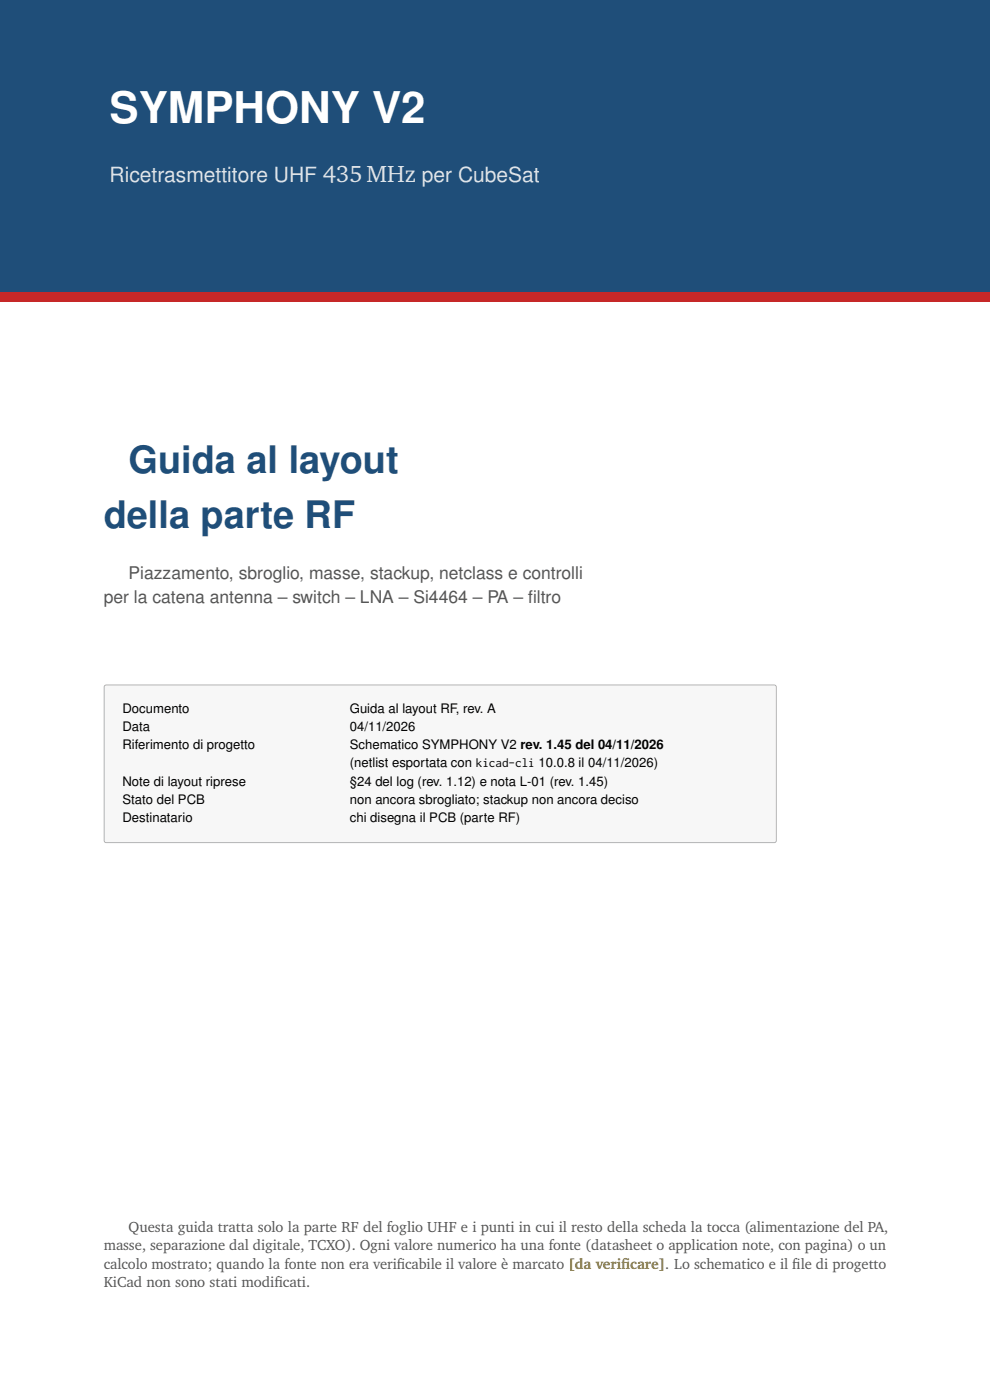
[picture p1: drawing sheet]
<svg xmlns="http://www.w3.org/2000/svg" width="210mm" height="297mm" viewBox="0 0 210 297" stroke-linecap="round" stroke-linejoin="round" font-family="sans-serif">
<defs><g id="words">
<text font-size="9.3" fill="#fff" x="23.2" y="26">SYMPHONY V2</text>
<g font-size="8" fill="#1f4e79">
<text x="27.3" y="100.4">Guida al layout</text>
<text x="22" y="112">della parte RF</text>
</g>
<text font-size="4.5" fill="#dde4eb" x="23.2" y="38.7">Ricetrasmettitore UHF 435MHz per CubeSat</text>
<g font-size="3.7" fill="#555">
<text x="27.3" y="122.9">Piazzamento, sbroglio, masse, stackup, netclass e controlli</text>
<text x="22" y="127.8">per la catena antenna – switch – LNA – Si4464 – PA – f</text>
<text x="112" y="127.8">iltro</text>
</g>
<g font-size="3.2" fill="#555">
<text x="27.3" y="261.4">Questa guida tratta solo la parte RF del foglio UHF e i punti in cui il resto della scheda la tocca (alimentazione del PA,</text>
<text x="22" y="265.3">masse, separazione dal digitale, TCXO). Ogni valore numerico ha una fonte (datasheet o application note, con pagina) o un</text>
<text x="22" y="269.1">calcolo mostrato; quando la fonte non era verif</text>
<text x="84.2" y="269.1">icabile il valore è marcato [da verif</text>
<text x="168.1" y="269.1">ile di progetto</text>
<text x="22" y="273">KiCad non sono stati modif</text>
<text x="58.2" y="273">icati.</text>
</g>
<text font-size="3.2" fill="#9a7b00" x="131.8" y="269.1">icare]. Lo schematico e il f</text>
<g font-size="2.8">
<text x="26" y="151.2">Documento</text>
<text x="26" y="155.1">Data</text>
<text x="74.2" y="151.2">Guida al layout RF, rev. A</text>
<text x="74.2" y="155.1">04/11/2026</text>
<text x="26" y="158.9">Riferimento di progetto</text>
<text x="74.2" y="158.9">Schematico SYMPHONY V2 rev. 1.45 del 04/11/2026</text>
<text x="26" y="166.7">Note di layout riprese</text>
<text x="74.2" y="166.7">§24 del log (rev. 1.12) e nota L-01 (rev. 1.45)</text>
<text x="74.2" y="162.8">(netlist esportata con kicad-cli 10.0.8 il 04/11/2026)</text>
<text x="26" y="170.5">Stato del PCB</text>
<text x="74.2" y="170.5">non ancora sbrogliato; stackup non ancora deciso</text>
<text x="26" y="174.4">Destinatario</text>
<text x="74.2" y="174.4">chi disegna il PCB (parte RF)</text>
</g>
</g></defs>
<path d="M0 0h210v62h-210z" fill="#1f4e79"/>
<path d="M0 62h210v2h-210z" fill="#c62828"/>
<path d="M22.1 145.5l.4-.3h141.7l.5 .3 .1 .3v32.5l-.1 .3-.5 .3h-141.7l-.2-.1-.3-.5z" fill="#a6a6a6"/>
<path d="M22.3 145.4h141.9l.4 .4v32.5l-.4 .4h-141.7l-.3-.4v-32.5z" fill="#f7f7f7"/>
<use href="#words"/>
</svg>
